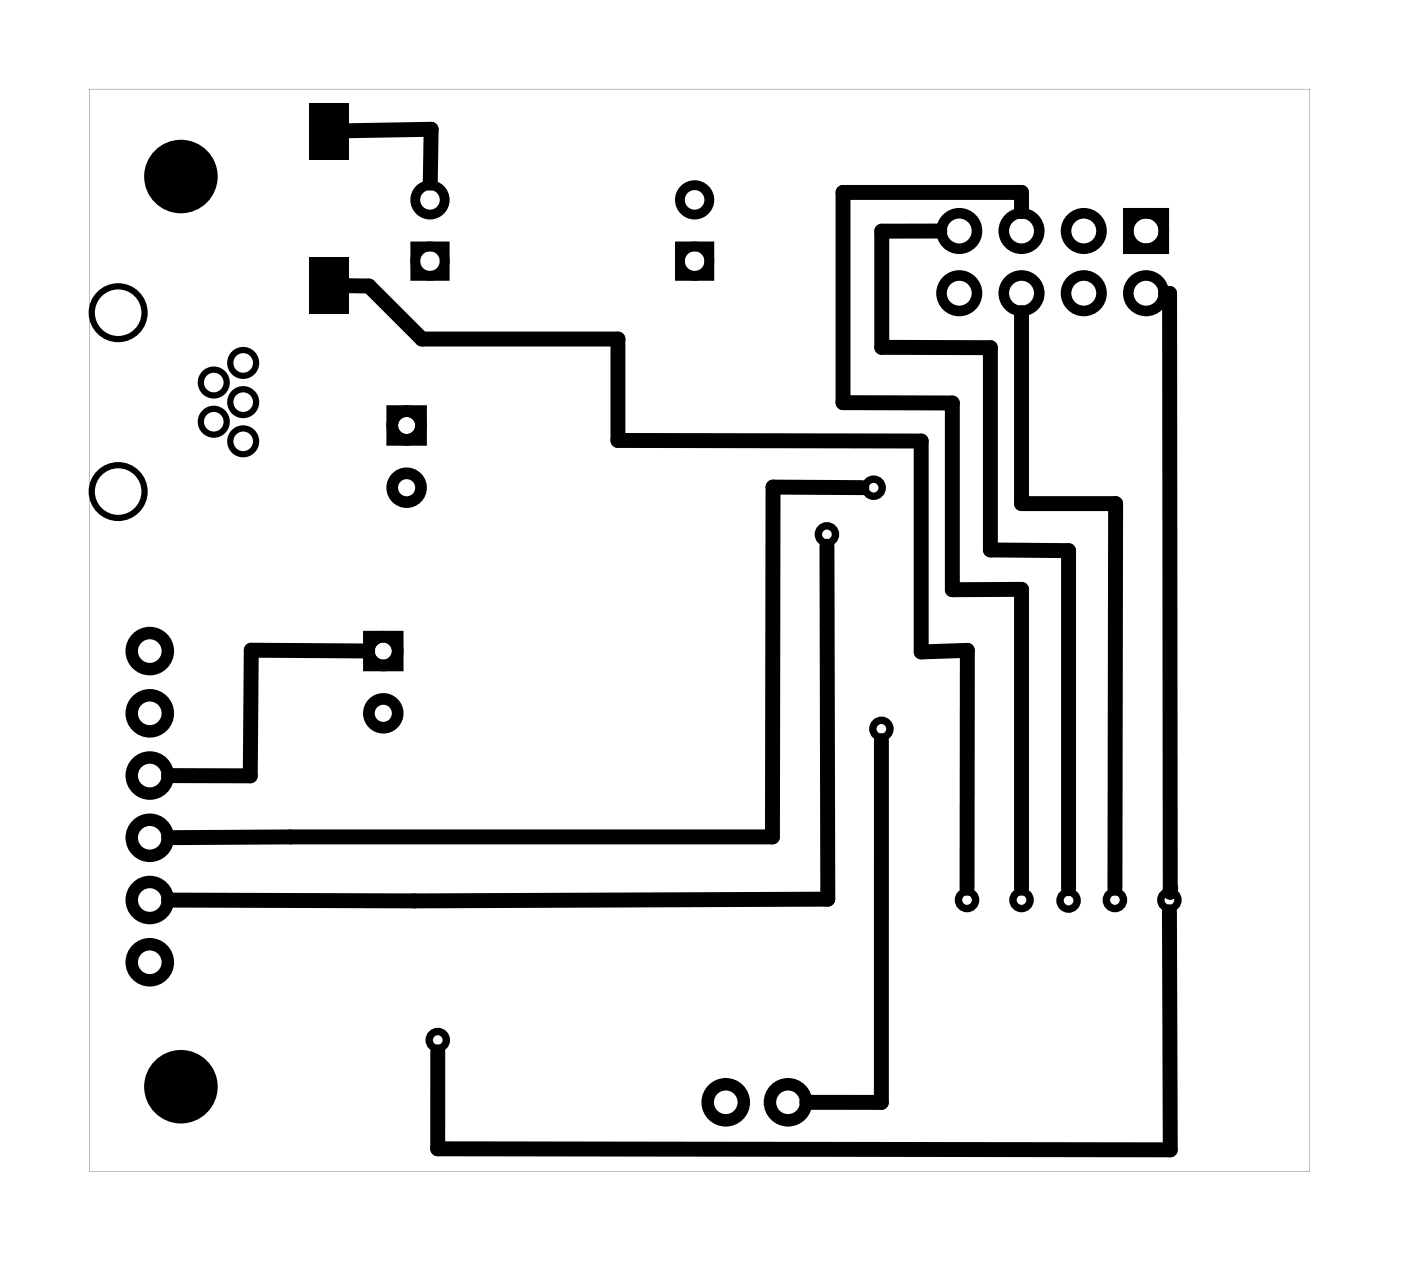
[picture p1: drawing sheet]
<svg xmlns="http://www.w3.org/2000/svg" width="57mm" height="52mm" viewBox="0 0 57 52" stroke-linecap="round" stroke-linejoin="round" font-family="sans-serif">
<g fill="#000">
<path d="M12.6 10.5h1.6v2.3h-1.6zM12.6 4.2h1.6v2.3h-1.6z"/>
<path d="M3.6 3.6h49.8v44.2h-49.8zM3.6 3.6v44.2h49.8v-44.2z"/>
<path d="M15.8 16.5h1.6v1.7h-1.6zM16.2 17.4a.35 .35 0 0 0 .7 0 .35 .35 0 0 0-.7 0z"/>
<path d="M14.8 25.7h1.7v1.7h-1.7zM15.3 26.6a.35 .35 0 0 0 .7 0 .35 .35 0 0 0-.7 0z"/>
</g>
<g fill="none" stroke="#000" stroke-width=".43">
<path d="M46 8.7h1.5v1.5h-1.5z"/>
<circle cx="39.1" cy="12" r=".72"/>
<circle cx="39.1" cy="9.4" r=".72"/>
<circle cx="41.7" cy="12" r=".72"/>
<circle cx="41.7" cy="9.4" r=".72"/>
<circle cx="44.2" cy="12" r=".72"/>
<circle cx="44.2" cy="9.4" r=".72"/>
<circle cx="46.8" cy="12" r=".72"/>
<circle cx="46.8" cy="9.4" r=".72"/>
</g>
<g fill="none" stroke="#000" stroke-width=".3">
<circle cx="35.6" cy="19.9" r=".35"/>
<circle cx="33.7" cy="21.8" r=".35"/>
<circle cx="36" cy="29.7" r=".35"/>
<circle cx="39.4" cy="36.7" r=".35"/>
<circle cx="41.7" cy="36.7" r=".35"/>
<circle cx="43.6" cy="36.8" r=".35"/>
<circle cx="45.5" cy="36.7" r=".35"/>
<circle cx="47.7" cy="36.7" r=".35"/>
<circle cx="17.9" cy="42.4" r=".35"/>
</g>
<g fill="none" stroke="#000" stroke-width=".4">
<path d="M16.9 10.1h1.2v1.2h-1.2zM27.7 10.1h1.2v1.2h-1.2z"/>
<circle cx="17.5" cy="10.7" r=".6"/>
<circle cx="17.5" cy="8.2" r=".6"/>
<circle cx="28.3" cy="10.7" r=".6"/>
<circle cx="28.3" cy="8.2" r=".6"/>
</g>
<g fill="#000">
<circle cx="7.4" cy="7.2" r="1.5"/>
<circle cx="7.4" cy="44.4" r="1.5"/>
</g>
<g fill="none" stroke="#000" stroke-width=".25">
<circle cx="4.8" cy="12.8" r="1.08"/>
<circle cx="8.7" cy="15.6" r=".53"/>
<circle cx="8.7" cy="17.2" r=".53"/>
<circle cx="9.9" cy="14.8" r=".53"/>
<circle cx="9.9" cy="16.4" r=".53"/>
<circle cx="9.9" cy="18" r=".53"/>
<circle cx="4.8" cy="20.1" r="1.08"/>
</g>
<g fill="none" stroke="#000" stroke-width=".51">
<circle cx="6.1" cy="29.1" r=".74"/>
<circle cx="6.1" cy="26.6" r=".74"/>
<circle cx="6.1" cy="31.7" r=".74"/>
<circle cx="6.1" cy="34.2" r=".74"/>
<circle cx="6.1" cy="36.7" r=".74"/>
<circle cx="6.1" cy="39.3" r=".74"/>
<circle cx="29.6" cy="45" r=".74"/>
<circle cx="32.1" cy="45" r=".74"/>
</g>
<g fill="none" stroke="#000" stroke-width=".48">
<circle cx="16.6" cy="19.9" r=".59"/>
<circle cx="16.6" cy="17.4" r=".59"/>
<circle cx="15.6" cy="29.1" r=".59"/>
<circle cx="15.6" cy="26.6" r=".59"/>
</g>
<path d="M14.1 5.3h3.5v2.2M14.1 11.7h.9l2.2 2.1h8v4.2h12.4v8.6l1.9-.1-.1 9.8M35.2 19.9h-3.7v14.3h-24.6M38.3 9.4h-2.3v4.8h4.4v8.2l3.2 .1v13.8M41.7 8.6v-.7h-7.3v8.5h4.4v7.7h2.9v12.2M41.7 12.8v7.8h3.8v15.7M47.5 12h.2v24.4l.1-.1M15 26.6l-4.8-.1v5.2h-3.3M33.7 22.3l.1 14.4h-26.9M36 30.2v14.8h-3.1M47.7 37.2v9.7h-29.8v-4" fill="none" stroke="#000" stroke-width=".61"/>
</svg>
